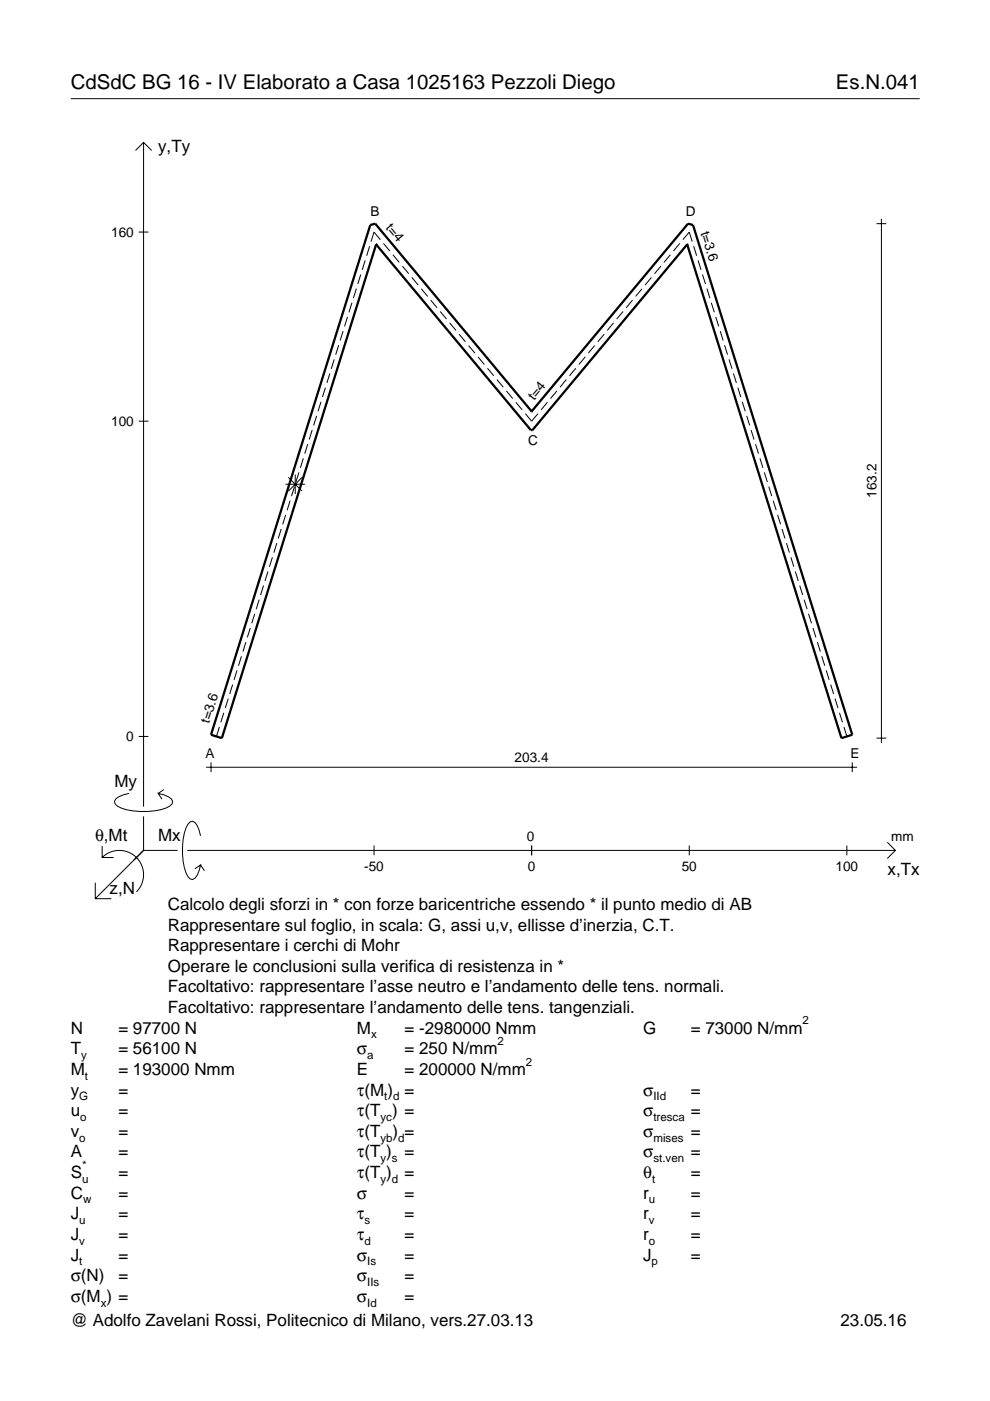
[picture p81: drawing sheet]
<svg xmlns="http://www.w3.org/2000/svg" width="210mm" height="297mm" viewBox="0 0 210 297" stroke-linecap="round" stroke-linejoin="round" font-family="sans-serif">
<defs><g id="words">
<g font-size="4.3">
<text x="15" y="18.9">CdSdC BG 16 - IV Elaborato a Casa 1025163 Pezzoli Diego</text>
<text x="177.2" y="18.9">Es.N.041</text>
</g>
<g font-size="3.6">
<text x="33.5" y="32.3">y,Ty</text>
<text x="24.3" y="166.9">My</text>
<text x="20.1" y="178.2">θ,Mt</text>
<text x="33.5" y="178.2">Mx</text>
<text x="188.2" y="185.5">x,Tx</text>
<text x="23.2" y="189.6">z,N</text>
<text x="35.6" y="192.9">Calcolo degli sforzi in * con forze baricentriche essendo * il punto medio di AB</text>
<text x="35.6" y="197.3">Rappresentare sul foglio, in scala: G, assi u,v, ellisse d’inerzia, C.T.</text>
<text x="35.6" y="201.7">Rappresentare i cerchi di Mohr</text>
<text x="35.6" y="206">Operare le conclusioni sulla verifica di resistenza in *</text>
<text x="35.6" y="210.4">Facoltativo: rappresentare l’asse neutro e l’andamento delle tens. normali.</text>
<text x="35.6" y="214.8">Facoltativo: rappresentare l’andamento delle tens. tangenziali.</text>
<text x="15" y="219.2">N</text>
<text x="25.1" y="219.2">= 97700 N</text>
<text x="75.7" y="219.2">M</text>
<text x="85.8" y="219.2">= -2980000 Nmm</text>
<text x="136.4" y="219.2">G</text>
<text x="146.5" y="219.2">= 73000 N/mm</text>
<text x="15" y="227.9">M</text>
<text x="15" y="223.5">T</text>
<text x="25.1" y="227.9">= 193000 Nmm</text>
<text x="25.1" y="223.5">= 56100 N</text>
<text x="75.7" y="223.5">σ</text>
<text x="75.7" y="227.9">E</text>
<text x="85.8" y="223.5">= 250 N/mm</text>
<text x="85.8" y="227.9">= 200000 N/mm</text>
<text x="15" y="232.3">y</text>
<text x="25.1" y="232.3">=</text>
<text x="75.7" y="232.3">τ(M ) =</text>
<text x="136.4" y="232.3">σ</text>
<text x="146.5" y="232.3">=</text>
<text x="15" y="236.7">u</text>
<text x="25.1" y="236.7">=</text>
<text x="75.7" y="236.7">τ(T ) =</text>
<text x="136.4" y="236.7">σ</text>
<text x="146.5" y="236.7">=</text>
<text x="15" y="245.4">A</text>
<text x="15" y="241">v</text>
<text x="25.1" y="241">=</text>
<text x="25.1" y="245.4">=</text>
<text x="75.7" y="241">τ(T</text>
<text x="75.7" y="245.4">τ(T )</text>
<text x="83.3" y="241">) =</text>
<text x="85.8" y="245.4">=</text>
<text x="136.4" y="241">σ</text>
<text x="136.4" y="245.4">σ</text>
<text x="146.5" y="241">=</text>
<text x="146.5" y="245.4">=</text>
<text x="15" y="249.8">S</text>
<text x="25.1" y="249.8">=</text>
<text x="75.7" y="249.8">τ(T )</text>
<text x="85.8" y="249.8">=</text>
<text x="136.4" y="249.8">θ</text>
<text x="146.5" y="249.8">=</text>
<text x="15" y="254.2">C</text>
<text x="25.1" y="254.2">=</text>
<text x="75.7" y="254.2">σ</text>
<text x="85.8" y="254.2">=</text>
<text x="136.4" y="254.2">r</text>
<text x="146.5" y="254.2">=</text>
<text x="15" y="262.9">J</text>
<text x="15" y="258.5">J</text>
<text x="25.1" y="262.9">=</text>
<text x="25.1" y="258.5">=</text>
<text x="75.7" y="258.5">τ</text>
<text x="75.7" y="262.9">τ</text>
<text x="85.8" y="262.9">=</text>
<text x="85.8" y="258.5">=</text>
<text x="136.4" y="262.9">r</text>
<text x="136.4" y="258.5">r</text>
<text x="146.5" y="262.9">=</text>
<text x="146.5" y="258.5">=</text>
<text x="15" y="267.3">J</text>
<text x="25.1" y="267.3">=</text>
<text x="75.7" y="267.3">σ</text>
<text x="85.8" y="267.3">=</text>
<text x="136.4" y="267.3">J</text>
<text x="146.5" y="267.3">=</text>
<text x="15" y="271.7">σ(N)</text>
<text x="25.1" y="271.7">=</text>
<text x="75.7" y="271.7">σ</text>
<text x="85.8" y="271.7">=</text>
<text x="15" y="276">σ(M ) =</text>
<text x="15" y="281.2">@ Adolfo Zavelani Rossi, Politecnico di Milano, vers.27.03.13</text>
<text x="75.7" y="276">σ</text>
<text x="85.8" y="276">=</text>
<text x="178.2" y="281.2">23.05.16</text>
</g>
<g font-size="2.9">
<text x="78.5" y="45.9">B</text>
<text x="145.4" y="45.9">D</text>
<text x="23.6" y="50.2">160</text>
<text x="81.7" y="48.4" transform="rotate(50 81.7 48.4)">t=4</text>
<text x="148.5" y="49.4" transform="rotate(73 148.5 49.4)">t=3.6</text>
<text x="113.2" y="85" transform="rotate(-50 113.2 85)">t=4</text>
<text x="23.6" y="90.3">100</text>
<text x="112" y="94.4">C</text>
<text x="185.8" y="105.6" transform="rotate(-90 185.8 105.6)">163.2</text>
<text x="44.4" y="153.5" transform="rotate(-73 44.4 153.5)">t=3.6</text>
<text x="26.8" y="157.1">0</text>
<text x="43.6" y="160.8">A</text>
<text x="109.1" y="161.6">203.4</text>
<text x="180.3" y="160.8">E</text>
<text x="111.7" y="178.2">0</text>
<text x="189" y="178.2">mm</text>
<text x="77.2" y="184.7">-50</text>
<text x="111.9" y="184.7">0</text>
<text x="144.5" y="184.7">50</text>
<text x="177.2" y="184.7">100</text>
</g>
<g font-size="2.4">
<text x="78.7" y="220.2">x</text>
<text x="105.5" y="221.5">2</text>
<text x="170.2" y="217.2">2</text>
<text x="17.2" y="224.5">y</text>
<text x="77.9" y="224.5">a</text>
<text x="111.5" y="225.9">2</text>
<text x="16.8" y="233.3">G</text>
<text x="18" y="228.9">t</text>
<text x="81.5" y="233.3">t d</text>
<text x="138.5" y="233.3">IId</text>
<text x="17" y="237.7">o</text>
<text x="80.7" y="237.7">yc</text>
<text x="138.5" y="237.7">tresca</text>
<text x="16.8" y="242">o</text>
<text x="80.7" y="242">yb d</text>
<text x="138.5" y="242">mises</text>
<text x="17.4" y="250.8">u</text>
<text x="17.4" y="247.8">*</text>
<text x="80.7" y="250.8">y d</text>
<text x="80.7" y="246.4">y s</text>
<text x="138.2" y="250.8">t</text>
<text x="138.5" y="246.4">st.ven</text>
<text x="17.6" y="255.2">w</text>
<text x="137.6" y="255.2">u</text>
<text x="16.8" y="263.9">v</text>
<text x="16.8" y="259.5">u</text>
<text x="77.3" y="259.5">s</text>
<text x="77.3" y="263.9">d</text>
<text x="137.6" y="263.9">o</text>
<text x="137.6" y="259.5">v</text>
<text x="16.8" y="268.3">t</text>
<text x="77.9" y="268.3">Is</text>
<text x="138.2" y="268.3">p</text>
<text x="77.9" y="272.7">IIs</text>
<text x="21.4" y="277">x</text>
<text x="77.9" y="277">Id</text>
</g>
</g></defs>
<g fill="none" stroke="#000" stroke-width=".21">
<path d="M15 20.9h180M28.7 31.9l1.7-1.7 1.8 1.7M30.4 30.2v140.8M29.4 49.2h2.1M76.5 58.2l-.6 2M77.4 55.2l-.6 2M78.4 52.2l-.7 2M80.6 50.8l-1.3-1.6-.6 2M81.3 51.6l1.3 1.6M83.3 54l1.4 1.6M85.3 56.4l1.4 1.6M87.3 58.8l1.4 1.6"/>
<path d="M138.1 58.8l-1.3 1.6M140.1 56.4l-1.3 1.6M142.1 54l-1.3 1.6M144.1 51.6l-1.3 1.6M144.8 50.8l1.3-1.6 .7 2M147.1 52.2l.6 2M148 55.2l.6 2M148.9 58.2l.7 2M185.8 47.4h2.1M186.9 46.4v111.1M69.9 79.2l-.6 2M70.9 76.2l-.7 2"/>
<path d="M71.8 73.2l-.6 2M72.7 70.2l-.6 2M73.7 67.2l-.7 2M74.6 64.2l-.6 2M75.6 61.2l-.7 2M89.3 61.2l1.4 1.6M91.3 63.6l1.4 1.7M93.3 66l1.4 1.7M95.3 68.5l1.4 1.6M97.3 70.9l1.4 1.6M99.3 73.3l1.4 1.6M101.3 75.7l1.4 1.6"/>
<path d="M103.4 78.1l1.3 1.6M122.1 78.1l-1.4 1.6M124.1 75.7l-1.4 1.6M126.1 73.3l-1.4 1.6M128.1 70.9l-1.4 1.6M130.1 68.5l-1.3 1.6M132.1 66l-1.3 1.7M134.1 63.6l-1.3 1.7M136.1 61.2l-1.3 1.6M149.9 61.2l.6 2M150.8 64.2l.6 2M151.8 67.2l.6 2"/>
<path d="M152.7 70.2l.6 2M153.6 73.2l.7 2M154.6 76.2l.6 2M155.5 79.2l.6 2M29.4 89.3h2.1M64.3 97.2l-.6 2M65.2 94.2l-.6 2M66.2 91.2l-.6 2M67.1 88.2l-.6 2M68.1 85.2l-.7 2M69 82.2l-.6 2M105.4 80.5l1.3 1.6"/>
<path d="M107.4 82.9l1.3 1.6M109.4 85.3l1.3 1.6M111.4 87.7l1.3 1.6 1.4-1.6M116.1 85.3l-1.4 1.6M118.1 82.9l-1.4 1.6M120.1 80.5l-1.4 1.6M156.4 82.2l.7 2M157.4 85.2l.6 2M158.3 88.2l.6 2M159.2 91.2l.7 2M160.2 94.2l.6 2M161.1 97.2l.7 2"/>
<path d="M57.8 118.2l-.7 2M58.7 115.2l-.6 2M59.6 112.2l-.6 2M60.5 102.7h4.1M60.6 109.2l-.7 2M61.1 101.2l2.9 2.9M61.5 106.2l-.6 2M62.4 103.2l-.6 2M62.6 100.6v4.1M63.4 100.2l-.7 2M64 101.2l-2.9 2.9M162.1 100.2l.6 2"/>
<path d="M163 103.2l.6 2M163.9 106.2l.7 2M164.9 109.2l.6 2M165.8 112.2l.6 2M166.7 115.2l.7 2M167.7 118.2l.6 2M51.2 139.1l-.6 2.1M52.1 136.1l-.6 2.1M53.1 133.1l-.7 2.1M54 130.1l-.6 2.1M54.9 127.1l-.6 2.1M55.9 124.2l-.7 2"/>
<path d="M56.8 121.2l-.6 2M168.6 121.2l.6 2M169.6 124.2l.6 2M170.5 127.1l.6 2.1M171.4 130.1l.7 2.1M172.4 133.1l.6 2.1M173.3 136.1l.6 2.1M174.2 139.1l.7 2.1M29.4 156.1h2.1M46.5 154.1l-.6 2M47.4 151.1l-.6 2M48.4 148.1l-.6 2"/>
<path d="M49.3 145.1l-.6 2M50.3 142.1l-.7 2.1M175.2 142.1l.6 2.1M176.1 145.1l.6 2M177 148.1l.7 2M178 151.1l.6 2M178.9 154.1l.7 2M185.8 156.5h2.1M21.7 179.4v2.4h2.4M27.3 168.2a3.6 3.6 0 0 0-3 1.7l.1 .5a5.6 5.6 0 0 0 3.8 1.5 13.4 13.4 0 0 0 7.8-1l.5-.5 .1-.5a3.6 3.6 0 0 0-3.1-1.7l.8 1.2M30.4 173.1v7.2M34.7 167.4l-1.2 .8"/>
<path d="M42.5 177.2a3.6 3.6 0 0 0-1.7-3.1l-.5 .2a5.7 5.7 0 0 0-1.5 3.7 13.3 13.3 0 0 0 1 7.9l.5 .5 .5 .1a3.6 3.6 0 0 0 1.7-3.1l-1.2 .8M43.7 162.7h138M44.7 161.6v2.1M79.3 179.3v2M112.7 179.3v2M146.1 179.3v2M179.6 179.3v2M180.7 161.6v2.1M188.1 178.6l1.7 1.7-1.7 1.7M20.2 187.2v3.3h3.4M21.7 181.8a5.1 5.1 0 0 1 7.2 0 5.1 5.1 0 0 1 0 7.3M30.4 180.3l-10.2 10.2"/>
<path d="M30.4 180.3h7.2M39.7 180.3h150.1M42.5 183.4l.8 1.2"/>
</g>
<path d="M79.7 51.8h.1M79.7 51.8l-32.7 104.7-2.3-.7 33.8-108.1 1.1-.3 33.1 39.8M79.7 51.8l32.8 39.4h.4l32.8-39.4M145.7 51.8h.1M145.7 51.8l32.7 104.7 2.3-.7-33.8-108.1-1-.3-33.2 39.8M112.7 87.2h.1" fill="none" stroke="#000" stroke-width=".48"/>
<use href="#words"/>
</svg>
